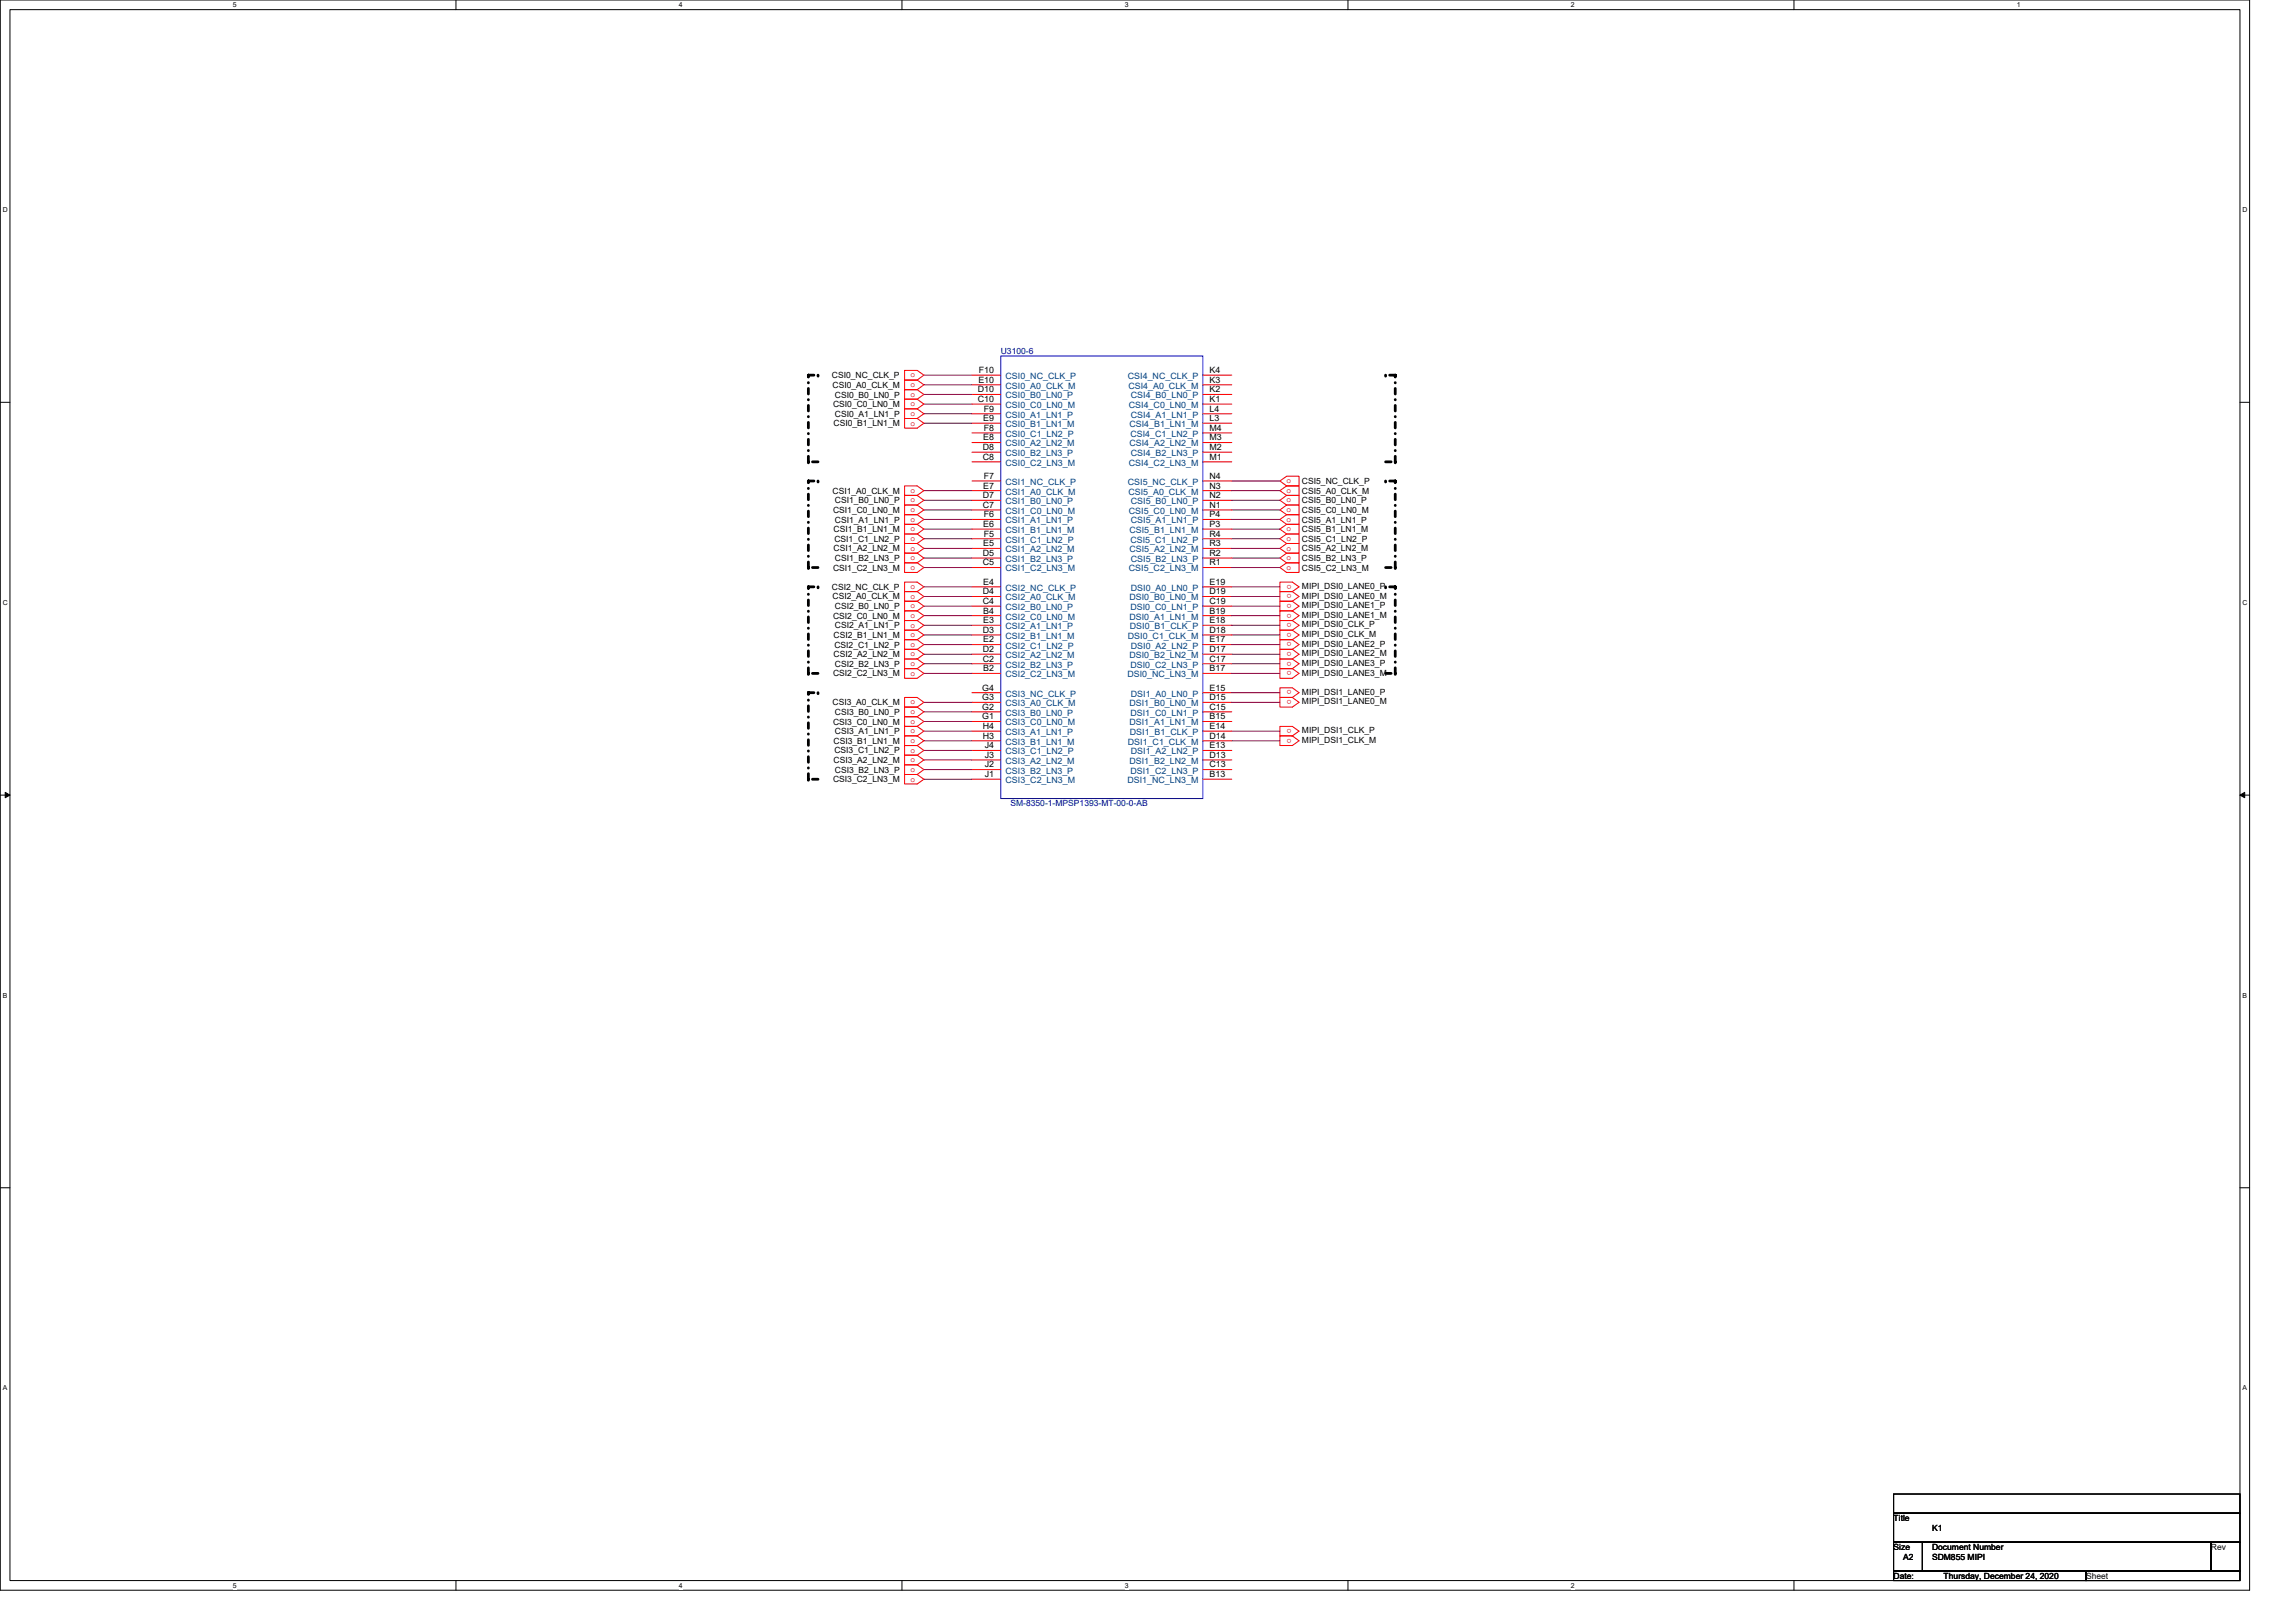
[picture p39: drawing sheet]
<svg xmlns="http://www.w3.org/2000/svg" width="297mm" height="210mm" viewBox="0 0 297 210" stroke-linecap="round" stroke-linejoin="round" font-family="sans-serif">
<defs><g id="words">
<g font-size="1.1" fill="#000080">
<text x="129.5" y="45.8">U3100-6</text>
<text x="130.7" y="104.3">SM-8350-1-MPSP1393-MT-00-0-AB</text>
</g>
<g font-size="1.1">
<text x="107.6" y="48.9">CSI0_NC_CLK_P</text>
<text x="107.7" y="50.2">CSI0_A0_CLK_M</text>
<text x="107.8" y="52.7">CSI0_C0_LN0_M</text>
<text x="108" y="51.4">CSI0_B0_LN0_P</text>
<text x="108" y="53.9">CSI0_A1_LN1_P</text>
<text x="126.5" y="50.8">D10</text>
<text x="126.5" y="52">C10</text>
<text x="126.6" y="49.5">E10</text>
<text x="126.6" y="48.3">F10</text>
<text x="127.3" y="53.3">F9</text>
<text x="156.5" y="52">K1</text>
<text x="156.5" y="48.3">K4</text>
<text x="156.5" y="49.5">K3</text>
<text x="156.5" y="50.8">K2</text>
<text x="156.5" y="53.3">L4</text>
<text x="107.8" y="55.2">CSI0_B1_LN1_M</text>
<text x="127.1" y="58.2">D8</text>
<text x="127.1" y="59.5">C8</text>
<text x="127.2" y="54.5">E9</text>
<text x="127.2" y="57">E8</text>
<text x="127.3" y="55.7">F8</text>
<text x="156.5" y="59.5">M1</text>
<text x="156.5" y="54.5">L3</text>
<text x="156.5" y="57">M3</text>
<text x="156.5" y="55.7">M4</text>
<text x="156.5" y="58.2">M2</text>
<text x="107.7" y="63.9">CSI1_A0_CLK_M</text>
<text x="108" y="65.1">CSI1_B0_LN0_P</text>
<text x="127.1" y="64.5">D7</text>
<text x="127.1" y="65.7">C7</text>
<text x="127.2" y="63.2">E7</text>
<text x="127.3" y="62">F7</text>
<text x="156.5" y="65.7">N1</text>
<text x="156.5" y="62">N4</text>
<text x="156.5" y="63.2">N3</text>
<text x="156.5" y="64.5">N2</text>
<text x="168.4" y="62.6">CSI5_NC_CLK_P</text>
<text x="168.4" y="63.9">CSI5_A0_CLK_M</text>
<text x="168.4" y="65.1">CSI5_B0_LN0_P</text>
<text x="107.8" y="66.4">CSI1_C0_LN0_M</text>
<text x="107.8" y="68.9">CSI1_B1_LN1_M</text>
<text x="107.8" y="71.3">CSI1_A2_LN2_M</text>
<text x="107.9" y="70.1">CSI1_C1_LN2_P</text>
<text x="108" y="67.6">CSI1_A1_LN1_P</text>
<text x="127.1" y="71.9">D5</text>
<text x="127.2" y="68.2">E6</text>
<text x="127.2" y="70.7">E5</text>
<text x="127.3" y="66.9">F6</text>
<text x="127.3" y="69.4">F5</text>
<text x="156.5" y="68.2">P3</text>
<text x="156.5" y="70.7">R3</text>
<text x="156.5" y="66.9">P4</text>
<text x="156.5" y="69.4">R4</text>
<text x="156.5" y="71.9">R2</text>
<text x="168.4" y="66.4">CSI5_C0_LN0_M</text>
<text x="168.4" y="67.6">CSI5_A1_LN1_P</text>
<text x="168.4" y="68.9">CSI5_B1_LN1_M</text>
<text x="168.4" y="70.1">CSI5_C1_LN2_P</text>
<text x="168.4" y="71.3">CSI5_A2_LN2_M</text>
<text x="107.6" y="76.3">CSI2_NC_CLK_P</text>
<text x="107.7" y="77.6">CSI2_A0_CLK_M</text>
<text x="107.8" y="73.8">CSI1_C2_LN3_M</text>
<text x="108" y="72.6">CSI1_B2_LN3_P</text>
<text x="127.1" y="73.2">C5</text>
<text x="127.1" y="76.9">D4</text>
<text x="127.2" y="75.6">E4</text>
<text x="156.5" y="73.2">R1</text>
<text x="156.5" y="76.9">D19</text>
<text x="156.5" y="75.6">E19</text>
<text x="168.4" y="76.2">MIPI_DSI0_LANE0_P</text>
<text x="168.4" y="77.4">MIPI_DSI0_LANE0_M</text>
<text x="168.4" y="72.6">CSI5_B2_LN3_P</text>
<text x="168.4" y="73.8">CSI5_C2_LN3_M</text>
<text x="107.8" y="80.1">CSI2_C0_LN0_M</text>
<text x="107.8" y="82.5">CSI2_B1_LN1_M</text>
<text x="107.9" y="83.8">CSI2_C1_LN2_P</text>
<text x="108" y="78.8">CSI2_B0_LN0_P</text>
<text x="108" y="81.3">CSI2_A1_LN1_P</text>
<text x="127.1" y="78.1">C4</text>
<text x="127.1" y="81.9">D3</text>
<text x="127.2" y="79.4">B4</text>
<text x="127.2" y="80.6">E3</text>
<text x="127.2" y="83.1">E2</text>
<text x="156.5" y="79.4">B19</text>
<text x="156.5" y="80.6">E18</text>
<text x="156.5" y="81.9">D18</text>
<text x="156.5" y="78.1">C19</text>
<text x="156.5" y="83.1">E17</text>
<text x="168.4" y="78.7">MIPI_DSI0_LANE1_P</text>
<text x="168.4" y="79.9">MIPI_DSI0_LANE1_M</text>
<text x="168.4" y="81.2">MIPI_DSI0_CLK_P</text>
<text x="168.4" y="82.4">MIPI_DSI0_CLK_M</text>
<text x="168.4" y="83.7">MIPI_DSI0_LANE2_P</text>
<text x="107.8" y="87.5">CSI2_C2_LN3_M</text>
<text x="107.8" y="85">CSI2_A2_LN2_M</text>
<text x="108" y="86.3">CSI2_B2_LN3_P</text>
<text x="127.1" y="89.3">G4</text>
<text x="127.1" y="84.4">D2</text>
<text x="127.1" y="85.6">C2</text>
<text x="127.2" y="86.8">B2</text>
<text x="156.5" y="84.4">D17</text>
<text x="156.5" y="86.8">B17</text>
<text x="156.5" y="85.6">C17</text>
<text x="156.5" y="89.3">E15</text>
<text x="168.4" y="84.9">MIPI_DSI0_LANE2_M</text>
<text x="168.4" y="86.1">MIPI_DSI0_LANE3_P</text>
<text x="168.4" y="87.4">MIPI_DSI0_LANE3_M</text>
<text x="168.4" y="89.9">MIPI_DSI1_LANE0_P</text>
<text x="107.7" y="91.2">CSI3_A0_CLK_M</text>
<text x="107.8" y="93.7">CSI3_C0_LN0_M</text>
<text x="108" y="92.5">CSI3_B0_LN0_P</text>
<text x="108" y="95">CSI3_A1_LN1_P</text>
<text x="127.1" y="90.6">G3</text>
<text x="127.1" y="91.8">G2</text>
<text x="127.1" y="93.1">G1</text>
<text x="127.1" y="94.3">H4</text>
<text x="127.1" y="95.6">H3</text>
<text x="156.5" y="90.6">D15</text>
<text x="156.5" y="93.1">B15</text>
<text x="156.5" y="94.3">E14</text>
<text x="156.5" y="95.6">D14</text>
<text x="156.5" y="91.8">C15</text>
<text x="168.4" y="91.1">MIPI_DSI1_LANE0_M</text>
<text x="168.4" y="94.9">MIPI_DSI1_CLK_P</text>
<text x="107.8" y="101.2">CSI3_C2_LN3_M</text>
<text x="107.8" y="96.2">CSI3_B1_LN1_M</text>
<text x="107.8" y="98.7">CSI3_A2_LN2_M</text>
<text x="107.9" y="97.5">CSI3_C1_LN2_P</text>
<text x="108" y="100">CSI3_B2_LN3_P</text>
<text x="127.4" y="96.8">J4</text>
<text x="127.4" y="98">J3</text>
<text x="127.4" y="99.3">J2</text>
<text x="127.4" y="100.5">J1</text>
<text x="156.5" y="98">D13</text>
<text x="156.5" y="100.5">B13</text>
<text x="156.5" y="96.8">E13</text>
<text x="156.5" y="99.3">C13</text>
<text x="168.4" y="96.1">MIPI_DSI1_CLK_M</text>
<text x="245" y="196.8">Title</text>
<text x="245" y="200.5">Size</text>
<text x="246.2" y="201.8">A2</text>
<text x="250" y="200.5">Document Number</text>
<text x="250" y="201.8">SDM855 MIPI</text>
<text x="250" y="198">K1</text>
<text x="286" y="200.5">Rev</text>
<text x="245" y="204.3">Date:</text>
<text x="251.5" y="204.3">Thursday, December 24, 2020</text>
<text x="269.9" y="204.3">Sheet</text>
</g>
<g font-size="1.1" fill="#f00">
<text x="117.8" y="48.8">o</text>
<text x="117.8" y="50.1">o</text>
<text x="117.8" y="51.3">o</text>
<text x="117.8" y="52.6">o</text>
<text x="117.8" y="53.8">o</text>
<text x="117.8" y="55.1">o</text>
<text x="117.8" y="63.8">o</text>
<text x="117.8" y="65">o</text>
<text x="166.5" y="62.5">o</text>
<text x="166.5" y="63.8">o</text>
<text x="166.5" y="65">o</text>
<text x="117.8" y="66.3">o</text>
<text x="117.8" y="67.5">o</text>
<text x="117.8" y="68.7">o</text>
<text x="117.8" y="70">o</text>
<text x="117.8" y="71.2">o</text>
<text x="166.5" y="66.3">o</text>
<text x="166.5" y="67.5">o</text>
<text x="166.5" y="68.7">o</text>
<text x="166.5" y="70">o</text>
<text x="166.5" y="71.2">o</text>
<text x="117.8" y="72.5">o</text>
<text x="117.8" y="73.7">o</text>
<text x="117.8" y="77.4">o</text>
<text x="117.8" y="76.2">o</text>
<text x="166.5" y="72.5">o</text>
<text x="166.5" y="73.7">o</text>
<text x="167.1" y="75.6" transform="rotate(180 167.1 75.6)">o</text>
<text x="167.1" y="76.9" transform="rotate(180 167.1 76.9)">o</text>
<text x="117.8" y="78.7">o</text>
<text x="117.8" y="79.9">o</text>
<text x="117.8" y="81.2">o</text>
<text x="117.8" y="82.4">o</text>
<text x="117.8" y="83.7">o</text>
<text x="167.1" y="78.1" transform="rotate(180 167.1 78.1)">o</text>
<text x="167.1" y="79.4" transform="rotate(180 167.1 79.4)">o</text>
<text x="167.1" y="80.6" transform="rotate(180 167.1 80.6)">o</text>
<text x="167.1" y="81.9" transform="rotate(180 167.1 81.9)">o</text>
<text x="167.1" y="83.1" transform="rotate(180 167.1 83.1)">o</text>
<text x="117.8" y="84.9">o</text>
<text x="117.8" y="86.2">o</text>
<text x="117.8" y="87.4">o</text>
<text x="167.1" y="84.3" transform="rotate(180 167.1 84.3)">o</text>
<text x="167.1" y="85.6" transform="rotate(180 167.1 85.6)">o</text>
<text x="167.1" y="86.8" transform="rotate(180 167.1 86.8)">o</text>
<text x="167.1" y="89.3" transform="rotate(180 167.1 89.3)">o</text>
<text x="117.8" y="91.1">o</text>
<text x="117.8" y="92.4">o</text>
<text x="117.8" y="93.6">o</text>
<text x="117.8" y="94.9">o</text>
<text x="167.1" y="90.6" transform="rotate(180 167.1 90.6)">o</text>
<text x="167.1" y="94.3" transform="rotate(180 167.1 94.3)">o</text>
<text x="167.1" y="95.5" transform="rotate(180 167.1 95.5)">o</text>
<text x="117.8" y="96.1">o</text>
<text x="117.8" y="97.4">o</text>
<text x="117.8" y="98.6">o</text>
<text x="117.8" y="99.9">o</text>
<text x="117.8" y="101.1">o</text>
</g>
<g font-size="1.1" fill="#004080">
<text x="130.1" y="49">CSI0_NC_CLK_P</text>
<text x="130.1" y="50.3">CSI0_A0_CLK_M</text>
<text x="130.1" y="51.5">CSI0_B0_LN0_P</text>
<text x="130.1" y="52.8">CSI0_C0_LN0_M</text>
<text x="145.9" y="49">CSI4_NC_CLK_P</text>
<text x="146" y="50.3">CSI4_A0_CLK_M</text>
<text x="146" y="52.8">CSI4_C0_LN0_M</text>
<text x="146.3" y="51.5">CSI4_B0_LN0_P</text>
<text x="130.1" y="54">CSI0_A1_LN1_P</text>
<text x="130.1" y="55.3">CSI0_B1_LN1_M</text>
<text x="130.1" y="56.5">CSI0_C1_LN2_P</text>
<text x="130.1" y="57.8">CSI0_A2_LN2_M</text>
<text x="130.1" y="59">CSI0_B2_LN3_P</text>
<text x="146.1" y="55.3">CSI4_B1_LN1_M</text>
<text x="146.1" y="57.8">CSI4_A2_LN2_M</text>
<text x="146.2" y="56.5">CSI4_C1_LN2_P</text>
<text x="146.3" y="54">CSI4_A1_LN1_P</text>
<text x="146.3" y="59">CSI4_B2_LN3_P</text>
<text x="130.1" y="60.3">CSI0_C2_LN3_M</text>
<text x="130.1" y="62.7">CSI1_NC_CLK_P</text>
<text x="130.1" y="64">CSI1_A0_CLK_M</text>
<text x="130.1" y="65.2">CSI1_B0_LN0_P</text>
<text x="145.9" y="62.7">CSI5_NC_CLK_P</text>
<text x="146" y="64">CSI5_A0_CLK_M</text>
<text x="146" y="60.3">CSI4_C2_LN3_M</text>
<text x="146.3" y="65.2">CSI5_B0_LN0_P</text>
<text x="130.1" y="66.5">CSI1_C0_LN0_M</text>
<text x="130.1" y="67.7">CSI1_A1_LN1_P</text>
<text x="130.1" y="69">CSI1_B1_LN1_M</text>
<text x="130.1" y="70.2">CSI1_C1_LN2_P</text>
<text x="130.1" y="71.5">CSI1_A2_LN2_M</text>
<text x="146" y="66.5">CSI5_C0_LN0_M</text>
<text x="146.1" y="69">CSI5_B1_LN1_M</text>
<text x="146.1" y="71.5">CSI5_A2_LN2_M</text>
<text x="146.2" y="70.2">CSI5_C1_LN2_P</text>
<text x="146.3" y="67.7">CSI5_A1_LN1_P</text>
<text x="130.1" y="72.7">CSI1_B2_LN3_P</text>
<text x="130.1" y="73.9">CSI1_C2_LN3_M</text>
<text x="130.1" y="76.4">CSI2_NC_CLK_P</text>
<text x="130.1" y="77.7">CSI2_A0_CLK_M</text>
<text x="146" y="73.9">CSI5_C2_LN3_M</text>
<text x="146.1" y="77.7">DSI0_B0_LN0_M</text>
<text x="146.3" y="72.7">CSI5_B2_LN3_P</text>
<text x="146.3" y="76.4">DSI0_A0_LN0_P</text>
<text x="130.1" y="78.9">CSI2_B0_LN0_P</text>
<text x="130.1" y="80.2">CSI2_C0_LN0_M</text>
<text x="130.1" y="81.4">CSI2_A1_LN1_P</text>
<text x="130.1" y="82.7">CSI2_B1_LN1_M</text>
<text x="130.1" y="83.9">CSI2_C1_LN2_P</text>
<text x="145.9" y="82.7">DSI0_C1_CLK_M</text>
<text x="146.1" y="80.2">DSI0_A1_LN1_M</text>
<text x="146.2" y="81.4">DSI0_B1_CLK_P</text>
<text x="146.2" y="78.9">DSI0_C0_LN1_P</text>
<text x="146.3" y="83.9">DSI0_A2_LN2_P</text>
<text x="130.1" y="85.2">CSI2_A2_LN2_M</text>
<text x="130.1" y="86.4">CSI2_B2_LN3_P</text>
<text x="130.1" y="87.6">CSI2_C2_LN3_M</text>
<text x="145.9" y="87.6">DSI0_NC_LN3_M</text>
<text x="146.1" y="85.2">DSI0_B2_LN2_M</text>
<text x="146.2" y="86.4">DSI0_C2_LN3_P</text>
<text x="130.1" y="90.1">CSI3_NC_CLK_P</text>
<text x="130.1" y="91.4">CSI3_A0_CLK_M</text>
<text x="130.1" y="92.6">CSI3_B0_LN0_P</text>
<text x="130.1" y="93.9">CSI3_C0_LN0_M</text>
<text x="130.1" y="95.1">CSI3_A1_LN1_P</text>
<text x="146.1" y="91.4">DSI1_B0_LN0_M</text>
<text x="146.1" y="93.9">DSI1_A1_LN1_M</text>
<text x="146.2" y="95.1">DSI1_B1_CLK_P</text>
<text x="146.2" y="92.6">DSI1_C0_LN1_P</text>
<text x="146.3" y="90.1">DSI1_A0_LN0_P</text>
<text x="130.1" y="96.4">CSI3_B1_LN1_M</text>
<text x="130.1" y="97.6">CSI3_C1_LN2_P</text>
<text x="130.1" y="98.8">CSI3_A2_LN2_M</text>
<text x="130.1" y="100.1">CSI3_B2_LN3_P</text>
<text x="130.1" y="101.3">CSI3_C2_LN3_M</text>
<text x="145.9" y="101.3">DSI1_NC_LN3_M</text>
<text x="145.9" y="96.4">DSI1_C1_CLK_M</text>
<text x="146.1" y="98.8">DSI1_B2_LN2_M</text>
<text x="146.2" y="100.1">DSI1_C2_LN3_P</text>
<text x="146.3" y="97.6">DSI1_A2_LN2_P</text>
</g>
<g font-size=".9">
<text x="30.1" y="1">5</text>
<text x="87.8" y="1">4</text>
<text x="145.5" y="1">3</text>
<text x="203.2" y="1">2</text>
<text x="260.9" y="1">1</text>
<text x=".4" y="27.5">D</text>
<text x="290.1" y="27.5">D</text>
<text x=".4" y="78.3">C</text>
<text x="290.1" y="78.3">C</text>
<text x=".4" y="129.1">B</text>
<text x="290.1" y="129.1">B</text>
<text x=".4" y="179.9">A</text>
<text x="290.1" y="179.9">A</text>
<text x="30.1" y="205.4">5</text>
<text x="87.8" y="205.4">4</text>
<text x="145.5" y="205.4">3</text>
<text x="203.2" y="205.4">2</text>
</g>
</g></defs>
<path d="M0 0h291v205.7h-291zM1.3 1.2h288.5v203.3h-288.5z" fill="none" stroke="#000" stroke-width=".13"/>
<g fill="#fff">
<path d="M30.1 .1h.5v1h-.5z"/>
<path d="M30.1 204.6h.5v1h-.5z"/>
</g>
<path d="M59 0v1.2M59 204.5v1.2" fill="none" stroke="#000" stroke-width=".13"/>
<g fill="#fff">
<path d="M87.8 .1h.5v1h-.5z"/>
<path d="M87.8 204.6h.5v1h-.5z"/>
</g>
<path d="M116.7 0v1.2M116.7 204.5v1.2" fill="none" stroke="#000" stroke-width=".13"/>
<g fill="#fff">
<path d="M145.5 .1h.5v1h-.5z"/>
<path d="M145.5 204.6h.5v1h-.5z"/>
</g>
<path d="M174.4 0v1.2M174.4 204.5v1.2" fill="none" stroke="#000" stroke-width=".13"/>
<g fill="#fff">
<path d="M203.2 .1h.5v1h-.5z"/>
<path d="M203.2 204.6h.5v1h-.5z"/>
</g>
<path d="M232.1 0v1.2M232.1 204.5v1.2" fill="none" stroke="#000" stroke-width=".13"/>
<g fill="#fff">
<path d="M260.9 .1h.5v1h-.5z"/>
<path d="M.4 26.6h.6v1h-.6z"/>
<path d="M290.1 26.6h.6v1h-.6z"/>
<path d="M.4 77.4h.6v1h-.6z"/>
<path d="M290.1 77.4h.6v1h-.6z"/>
</g>
<path d="M0 52h1.3M289.8 52h1.2" fill="none" stroke="#000" stroke-width=".13"/>
<g fill="#fff">
<path d="M.4 128.3h.5v1h-.5z"/>
<path d="M290.1 128.3h.6v1h-.6z"/>
</g>
<path d="M0 102.9h1.3M289.8 102.9h1.2" fill="none" stroke="#000" stroke-width=".13"/>
<path d="M.7 102.5l.6 .4-.6 .3zM289.8 102.9l.6-.4v.7z" fill="#000" stroke="#000" stroke-width=".13"/>
<g fill="#fff">
<path d="M.4 179.1h.5v1h-.5z"/>
<path d="M290.1 179.1h.6v1h-.6z"/>
</g>
<path d="M0 153.7h1.3M289.8 153.7h1.2M245 199.5h3.7v3.7h-3.7zM245 193.3h44.8v2.5h-44.8zM245 195.8h44.8v3.7h-44.8zM248.7 199.5h37.3v3.7h-37.3zM286 199.5h3.8v3.7h-3.8zM245 203.2h24.9v1.3h-24.9zM269.9 203.2h19.9v1.3h-19.9z" fill="none" stroke="#000" stroke-width=".13"/>
<g fill="none" stroke="#000" stroke-width=".36" stroke-dasharray=".7 .7 0 .7">
<path d="M104.6 48.5h1.2M104.6 59.8v-11.3M104.6 48.5h.1M104.6 59.8h.1M105.8 48.5h.1M105.8 59.8h-1.2M179.3 48.5h.1M179.3 59.8h1.2M180.5 59.8v-11.3M180.5 48.5h.1M180.5 48.5h-1.2M180.5 59.8h.1"/>
<path d="M104.6 73.4v-11.2M104.6 62.2h.1M104.6 62.2h1.2M104.6 73.4h.1M104.6 75.9h.1M104.6 75.9h1.2M105.8 62.2h.1M105.8 73.4h-1.2M105.8 75.9h.1M179.3 62.2h.1M179.3 73.4h1.2M179.3 75.9h.1"/>
<path d="M180.5 73.4v-11.2M180.5 62.2h.1M180.5 62.2h-1.2M180.5 73.4h.1M180.5 75.9h.1M180.5 75.9h-1.2M104.6 87.1v-11.2M104.6 87.1h.1M104.6 89.6h.1M104.6 89.6h1.2M105.8 87.1h-1.2M105.8 89.6h.1"/>
<path d="M179.3 87.1h1.2M180.5 87.1v-11.2M180.5 87.1h.1M104.6 100.8v-11.2M104.6 100.8h.1M105.8 100.8h-1.2"/>
</g>
<g fill="none" stroke="#f00" stroke-width=".13">
<path d="M117 47.9h1.7l.8 .6-.8 .7h-1.7zM117 54.1h1.7l.8 .7-.8 .6h-1.7zM118.7 49.2l.8 .6-.8 .6M118.7 50.4l.8 .6-.8 .6M118.7 51.6l.8 .7-.8 .6M118.7 52.9l.8 .6-.8 .6M118.7 49.2h-1.7v1.2h1.7M118.7 50.4h-1.7v1.2h1.7M118.7 51.6h-1.7v1.3h1.7M118.7 52.9h-1.7v1.2h1.7M125.7 48.5h3.8M125.7 49.8h3.8"/>
<path d="M125.7 51h3.8M125.7 52.3h3.8M125.7 53.5h3.8M125.7 54.8h3.8M125.7 56h3.8M125.7 57.3h3.8M125.7 58.5h3.8M125.7 59.8h3.8M155.6 48.5h3.8M155.6 49.8h3.8M155.6 51h3.8M155.6 52.3h3.8"/>
<path d="M155.6 53.5h3.8M155.6 54.8h3.8M155.6 56h3.8M155.6 57.3h3.8M155.6 58.5h3.8M155.6 59.8h3.8M117 62.9h1.7l.8 .6-.8 .6h-1.7zM117 72.8h1.7l.8 .6-.8 .7h-1.7zM117 75.3h1.7l.8 .6-.8 .6h-1.7zM118.7 64.1l.8 .6-.8 .6M118.7 65.3l.8 .7-.8 .6M118.7 66.6l.8 .6-.8 .6"/>
<path d="M118.7 67.8l.8 .7-.8 .6M118.7 69.1l.8 .6-.8 .6M118.7 70.3l.8 .7-.8 .6M118.7 71.6l.8 .6-.8 .6M118.7 76.5l.8 .7-.8 .6M118.7 77.8l.8 .6-.8 .6M118.7 79l.8 .7-.8 .6M118.7 64.1h-1.7v1.2h1.7M118.7 65.3h-1.7v1.3h1.7M118.7 66.6h-1.7v1.2h1.7M118.7 67.8h-1.7v1.3h1.7M118.7 69.1h-1.7v1.2h1.7"/>
<path d="M118.7 70.3h-1.7v1.3h1.7M118.7 71.6h-1.7v1.2h1.7M118.7 76.5h-1.7v1.3h1.7M118.7 77.8h-1.7v1.2h1.7M118.7 79h-1.7v1.3h1.7M125.7 62.2h3.8M125.7 63.5h3.8M125.7 64.7h3.8M125.7 66h3.8M125.7 67.2h3.8M125.7 68.5h3.8M125.7 69.7h3.8"/>
<path d="M125.7 71h3.8M125.7 72.2h3.8M125.7 73.4h3.8M125.7 75.9h3.8M125.7 77.2h3.8M125.7 78.4h3.8M125.7 79.7h3.8M155.6 62.2h3.8M155.6 63.5h3.8M155.6 64.7h3.8M155.6 66h3.8M155.6 67.2h3.8"/>
<path d="M155.6 68.5h3.8M155.6 69.7h3.8M155.6 71h3.8M155.6 72.2h3.8M155.6 73.4h3.8M155.6 75.9h3.8M155.6 77.2h3.8M155.6 78.4h3.8M155.6 79.7h3.8M165.6 75.3h1.6l.9 .6-.9 .6h-1.6zM165.6 62.2l.9-.6h1.6v1.3h-1.6zM165.6 73.4l.9-.6h1.6v1.3h-1.6z"/>
<path d="M166.5 62.9h1.6v1.2h-1.6M166.5 64.1h1.6v1.2h-1.6M166.5 65.3h1.6v1.3h-1.6M166.5 66.6h1.6v1.2h-1.6M166.5 67.8h1.6v1.3h-1.6M166.5 69.1h1.6v1.2h-1.6M166.5 70.3h1.6v1.3h-1.6M166.5 71.6h1.6v1.2h-1.6M166.5 62.9l-.9 .6 .9 .6M166.5 64.1l-.9 .6 .9 .6M166.5 65.3l-.9 .7 .9 .6M166.5 66.6l-.9 .6 .9 .6"/>
<path d="M166.5 67.8l-.9 .7 .9 .6M166.5 69.1l-.9 .6 .9 .6M166.5 70.3l-.9 .7 .9 .6M166.5 71.6l-.9 .6 .9 .6M167.2 76.5l.9 .7-.9 .6M167.2 77.8l.9 .6-.9 .6M167.2 79l.9 .7-.9 .6M167.2 76.5h-1.6v1.3h1.6M167.2 77.8h-1.6v1.2h1.6M167.2 79h-1.6v1.3h1.6M117 86.5h1.7l.8 .6-.8 .7h-1.7zM117 90.2h1.7l.8 .7-.8 .6h-1.7z"/>
<path d="M118.7 80.3l.8 .6-.8 .6M118.7 81.5l.8 .6-.8 .7M118.7 82.8l.8 .6-.8 .6M118.7 84l.8 .6-.8 .7M118.7 85.3l.8 .6-.8 .6M118.7 91.5l.8 .6-.8 .6M118.7 92.7l.8 .6-.8 .7M118.7 94l.8 .6-.8 .6M118.7 95.2l.8 .6-.8 .7M118.7 96.5l.8 .6-.8 .6M118.7 97.7l.8 .6-.8 .7M118.7 99l.8 .6-.8 .6"/>
<path d="M118.7 80.3h-1.7v1.2h1.7M118.7 81.5h-1.7v1.3h1.7M118.7 82.8h-1.7v1.2h1.7M118.7 84h-1.7v1.3h1.7M118.7 85.3h-1.7v1.2h1.7M118.7 91.5h-1.7v1.2h1.7M118.7 92.7h-1.7v1.3h1.7M118.7 94h-1.7v1.2h1.7M118.7 95.2h-1.7v1.3h1.7M118.7 96.5h-1.7v1.2h1.7M118.7 97.7h-1.7v1.3h1.7M118.7 99h-1.7v1.2h1.7"/>
<path d="M125.7 80.9h3.8M125.7 82.1h3.8M125.7 83.4h3.8M125.7 84.6h3.8M125.7 85.9h3.8M125.7 87.1h3.8M125.7 89.6h3.8M125.7 90.9h3.8M125.7 92.1h3.8M125.7 93.3h3.8M125.7 94.6h3.8M125.7 95.8h3.8"/>
<path d="M125.7 97.1h3.8M125.7 98.3h3.8M125.7 99.6h3.8M155.6 80.9h3.8M155.6 82.1h3.8M155.6 83.4h3.8M155.6 84.6h3.8M155.6 85.9h3.8M155.6 87.1h3.8M155.6 89.6h3.8M155.6 90.9h3.8M155.6 92.1h3.8"/>
<path d="M155.6 93.3h3.8M155.6 94.6h3.8M155.6 95.8h3.8M155.6 97.1h3.8M155.6 98.3h3.8M155.6 99.6h3.8M165.6 86.5h1.6l.9 .6-.9 .7h-1.6zM165.6 89h1.6l.9 .6-.9 .6h-1.6zM165.6 90.2h1.6l.9 .7-.9 .6h-1.6zM165.6 94h1.6l.9 .6-.9 .6h-1.6zM165.6 95.2h1.6l.9 .6-.9 .7h-1.6zM167.2 80.3l.9 .6-.9 .6"/>
<path d="M167.2 81.5l.9 .6-.9 .7M167.2 82.8l.9 .6-.9 .6M167.2 84l.9 .6-.9 .7M167.2 85.3l.9 .6-.9 .6M167.2 80.3h-1.6v1.2h1.6M167.2 81.5h-1.6v1.3h1.6M167.2 82.8h-1.6v1.2h1.6M167.2 84h-1.6v1.3h1.6M167.2 85.3h-1.6v1.2h1.6M117 100.2h1.7l.8 .6-.8 .6h-1.7zM125.7 100.8h3.8M155.6 100.8h3.8"/>
</g>
<path d="M129.5 46.1h26.1v57.2h-26.1z" fill="none" stroke="#00f" stroke-width=".13"/>
<g fill="none" stroke="#800040" stroke-width=".13">
<path d="M119.5 48.5h6.2M119.5 49.8h6.2M119.5 51h6.2M119.5 52.3h6.2M119.5 53.5h6.2M119.5 54.8h6.2M119.5 63.5h6.2M119.5 64.7h6.2M119.5 66h6.2M119.5 67.2h6.2M119.5 68.5h6.2M119.5 69.7h6.2"/>
<path d="M119.5 71h6.2M119.5 72.2h6.2M119.5 73.4h6.2M119.5 77.2h6.2M119.5 78.4h6.2M119.5 79.7h6.2M119.5 75.9h6.2M159.4 62.2h6.2M159.4 63.5h6.2M159.4 64.7h6.2M159.4 66h6.2M159.4 67.2h6.2"/>
<path d="M159.4 68.5h6.2M159.4 75.9h6.2M159.4 77.2h6.2M159.4 78.4h6.2M159.4 79.7h6.2M159.4 69.7h6.2M159.4 71h6.2M159.4 72.2h6.2M159.4 73.4h6.2M119.5 80.9h6.2M119.5 82.1h6.2M119.5 83.4h6.2"/>
<path d="M119.5 84.6h6.2M119.5 85.9h6.2M119.5 87.1h6.2M119.5 90.9h6.2M119.5 92.1h6.2M119.5 93.3h6.2M119.5 94.6h6.2M119.5 95.8h6.2M119.5 97.1h6.2M119.5 98.3h6.2M119.5 99.6h6.2M159.4 89.6h6.2"/>
<path d="M159.4 90.9h6.2M159.4 80.9h6.2M159.4 82.1h6.2M159.4 83.4h6.2M159.4 84.6h6.2M159.4 85.9h6.2M159.4 87.1h6.2M159.4 94.6h6.2M159.4 95.8h6.2M119.5 100.8h6.2"/>
</g>
<use href="#words"/>
</svg>
